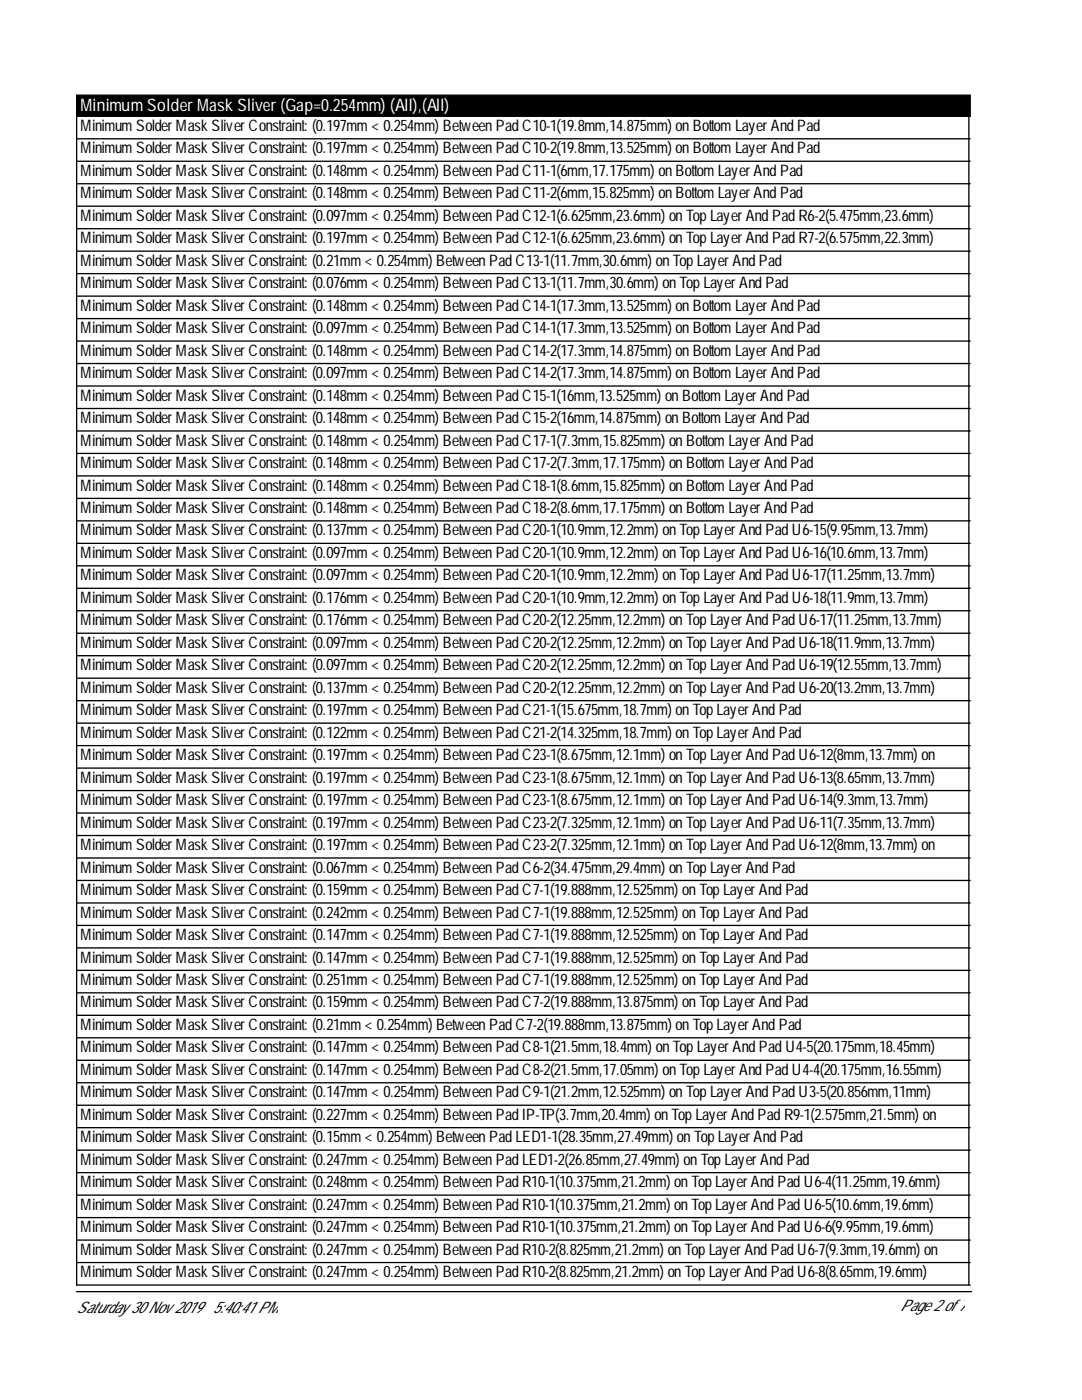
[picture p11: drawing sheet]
<svg xmlns="http://www.w3.org/2000/svg" width="216mm" height="279mm" viewBox="0 0 216 279" stroke-linecap="round" stroke-linejoin="round" font-family="sans-serif">
<defs><g id="words">
<text font-size="3.4" fill="#fff" x="16.1" y="22.2">MinimumSolderMask Sliver(Gap=0.254mm) (All),(All)</text>
<g font-size="3.2">
<text x="16.1" y="26.1">MinimumSolderMaskSliverConstraint: (0.197mm&lt; 0.254mm) BetweenPadC10-1(19.8mm,14.875mm) onBottomLayerAndPad</text>
<text x="16.1" y="30.6">MinimumSolderMaskSliverConstraint: (0.197mm&lt; 0.254mm) BetweenPadC10-2(19.8mm,13.525mm) onBottomLayerAndPad</text>
<text x="16.1" y="35.1">MinimumSolderMaskSliverConstraint: (0.148mm&lt; 0.254mm) BetweenPadC11-1(6mm,17.175mm) onBottomLayerAndPad</text>
<text x="16.1" y="39.6">MinimumSolderMaskSliverConstraint: (0.148mm&lt; 0.254mm) BetweenPadC11-2(6mm,15.825mm) onBottomLayerAndPad</text>
<text x="16.1" y="44.1">MinimumSolderMaskSliverConstraint: (0.097mm&lt; 0.254mm) BetweenPadC12-1(6.625mm,23.6mm) onTopLayerAndPadR6-2(5.475mm,23.6mm)</text>
<text x="16.1" y="48.6">MinimumSolderMaskSliverConstraint: (0.197mm&lt; 0.254mm) BetweenPadC12-1(6.625mm,23.6mm) onTopLayerAndPadR7-2(6.575mm,22.3mm)</text>
<text x="16.1" y="53">MinimumSolderMaskSliverConstraint: (0.21mm&lt; 0.254mm) BetweenPadC13-1(11.7mm,30.6mm) onTopLayerAndPad</text>
<text x="16.1" y="57.5">MinimumSolderMaskSliverConstraint: (0.076mm&lt; 0.254mm) BetweenPadC13-1(11.7mm,30.6mm) onTopLayerAndPad</text>
<text x="16.1" y="62">MinimumSolderMaskSliverConstraint: (0.148mm&lt; 0.254mm) BetweenPadC14-1(17.3mm,13.525mm) onBottomLayerAndPad</text>
<text x="16.1" y="66.5">MinimumSolderMaskSliverConstraint: (0.097mm&lt; 0.254mm) BetweenPadC14-1(17.3mm,13.525mm) onBottomLayerAndPad</text>
<text x="16.1" y="71">MinimumSolderMaskSliverConstraint: (0.148mm&lt; 0.254mm) BetweenPadC14-2(17.3mm,14.875mm) onBottomLayerAndPad</text>
<text x="16.1" y="75.5">MinimumSolderMaskSliverConstraint: (0.097mm&lt; 0.254mm) BetweenPadC14-2(17.3mm,14.875mm) onBottomLayerAndPad</text>
<text x="16.1" y="80">MinimumSolderMaskSliverConstraint: (0.148mm&lt; 0.254mm) BetweenPadC15-1(16mm,13.525mm) onBottomLayerAndPad</text>
<text x="16.1" y="84.4">MinimumSolderMaskSliverConstraint: (0.148mm&lt; 0.254mm) BetweenPadC15-2(16mm,14.875mm) onBottomLayerAndPad</text>
<text x="16.1" y="88.9">MinimumSolderMaskSliverConstraint: (0.148mm&lt; 0.254mm) BetweenPadC17-1(7.3mm,15.825mm) onBottomLayerAndPad</text>
<text x="16.1" y="93.4">MinimumSolderMaskSliverConstraint: (0.148mm&lt; 0.254mm) BetweenPadC17-2(7.3mm,17.175mm) onBottomLayerAndPad</text>
<text x="16.1" y="97.9">MinimumSolderMaskSliverConstraint: (0.148mm&lt; 0.254mm) BetweenPadC18-1(8.6mm,15.825mm) onBottomLayerAndPad</text>
<text x="16.1" y="102.4">MinimumSolderMaskSliverConstraint: (0.148mm&lt; 0.254mm) BetweenPadC18-2(8.6mm,17.175mm) onBottomLayerAndPad</text>
<text x="16.1" y="106.9">MinimumSolderMaskSliverConstraint: (0.137mm&lt; 0.254mm) BetweenPadC20-1(10.9mm,12.2mm) onTopLayerAndPadU6-15(9.95mm,13.7mm)</text>
<text x="16.1" y="111.4">MinimumSolderMaskSliverConstraint: (0.097mm&lt; 0.254mm) BetweenPadC20-1(10.9mm,12.2mm) onTopLayerAndPadU6-16(10.6mm,13.7mm)</text>
<text x="16.1" y="115.8">MinimumSolderMaskSliverConstraint: (0.097mm&lt; 0.254mm) BetweenPadC20-1(10.9mm,12.2mm) onTopLayerAndPadU6-17(11.25mm,13.7mm)</text>
<text x="16.1" y="120.3">MinimumSolderMaskSliverConstraint: (0.176mm&lt; 0.254mm) BetweenPadC20-1(10.9mm,12.2mm) onTopLayerAndPadU6-18(11.9mm,13.7mm)</text>
<text x="16.1" y="124.8">MinimumSolderMaskSliverConstraint: (0.176mm&lt; 0.254mm) BetweenPadC20-2(12.25mm,12.2mm) onTopLayerAndPadU6-17(11.25mm,13.7mm)</text>
<text x="16.1" y="129.3">MinimumSolderMaskSliverConstraint: (0.097mm&lt; 0.254mm) BetweenPadC20-2(12.25mm,12.2mm) onTopLayerAndPadU6-18(11.9mm,13.7mm)</text>
<text x="16.1" y="133.8">MinimumSolderMaskSliverConstraint: (0.097mm&lt; 0.254mm) BetweenPadC20-2(12.25mm,12.2mm) onTopLayerAndPadU6-19(12.55mm,13.7mm)</text>
<text x="16.1" y="138.3">MinimumSolderMaskSliverConstraint: (0.137mm&lt; 0.254mm) BetweenPadC20-2(12.25mm,12.2mm) onTopLayerAndPadU6-20(13.2mm,13.7mm)</text>
<text x="16.1" y="142.8">MinimumSolderMaskSliverConstraint: (0.197mm&lt; 0.254mm) BetweenPadC21-1(15.675mm,18.7mm) onTopLayerAndPad</text>
<text x="16.1" y="147.2">MinimumSolderMaskSliverConstraint: (0.122mm&lt; 0.254mm) BetweenPadC21-2(14.325mm,18.7mm) onTopLayerAndPad</text>
<text x="16.1" y="151.7">MinimumSolderMaskSliverConstraint: (0.197mm&lt; 0.254mm) BetweenPadC23-1(8.675mm,12.1mm) onTopLayerAndPadU6-12(8mm,13.7mm) on</text>
<text x="16.1" y="156.2">MinimumSolderMaskSliverConstraint: (0.197mm&lt; 0.254mm) BetweenPadC23-1(8.675mm,12.1mm) onTopLayerAndPadU6-13(8.65mm,13.7mm)</text>
<text x="16.1" y="160.7">MinimumSolderMaskSliverConstraint: (0.197mm&lt; 0.254mm) BetweenPadC23-1(8.675mm,12.1mm) onTopLayerAndPadU6-14(9.3mm,13.7mm)</text>
<text x="16.1" y="165.2">MinimumSolderMaskSliverConstraint: (0.197mm&lt; 0.254mm) BetweenPadC23-2(7.325mm,12.1mm) onTopLayerAndPadU6-11(7.35mm,13.7mm)</text>
<text x="16.1" y="169.7">MinimumSolderMaskSliverConstraint: (0.197mm&lt; 0.254mm) BetweenPadC23-2(7.325mm,12.1mm) onTopLayerAndPadU6-12(8mm,13.7mm) on</text>
<text x="16.1" y="174.2">MinimumSolderMaskSliverConstraint: (0.067mm&lt; 0.254mm) BetweenPadC6-2(34.475mm,29.4mm) onTopLayerAndPad</text>
<text x="16.1" y="178.6">MinimumSolderMaskSliverConstraint: (0.159mm&lt; 0.254mm) BetweenPadC7-1(19.888mm,12.525mm) onTopLayerAndPad</text>
<text x="16.1" y="183.1">MinimumSolderMaskSliverConstraint: (0.242mm&lt; 0.254mm) BetweenPadC7-1(19.888mm,12.525mm) onTopLayerAndPad</text>
<text x="16.1" y="187.6">MinimumSolderMaskSliverConstraint: (0.147mm&lt; 0.254mm) BetweenPadC7-1(19.888mm,12.525mm) onTopLayerAndPad</text>
<text x="16.1" y="192.1">MinimumSolderMaskSliverConstraint: (0.147mm&lt; 0.254mm) BetweenPadC7-1(19.888mm,12.525mm) onTopLayerAndPad</text>
<text x="16.1" y="196.6">MinimumSolderMaskSliverConstraint: (0.251mm&lt; 0.254mm) BetweenPadC7-1(19.888mm,12.525mm) onTopLayerAndPad</text>
<text x="16.1" y="201.1">MinimumSolderMaskSliverConstraint: (0.159mm&lt; 0.254mm) BetweenPadC7-2(19.888mm,13.875mm) onTopLayerAndPad</text>
<text x="16.1" y="205.5">MinimumSolderMaskSliverConstraint: (0.21mm&lt; 0.254mm) BetweenPadC7-2(19.888mm,13.875mm) onTopLayerAndPad</text>
<text x="16.1" y="210">MinimumSolderMaskSliverConstraint: (0.147mm&lt; 0.254mm) BetweenPadC8-1(21.5mm,18.4mm) onTopLayerAndPadU4-5(20.175mm,18.45mm)</text>
<text x="16.1" y="214.5">MinimumSolderMaskSliverConstraint: (0.147mm&lt; 0.254mm) BetweenPadC8-2(21.5mm,17.05mm) onTopLayerAndPadU4-4(20.175mm,16.55mm)</text>
<text x="16.1" y="219">MinimumSolderMaskSliverConstraint: (0.147mm&lt; 0.254mm) BetweenPadC9-1(21.2mm,12.525mm) onTopLayerAndPadU3-5(20.856mm,11mm)</text>
<text x="16.1" y="223.5">MinimumSolderMaskSliverConstraint: (0.227mm&lt; 0.254mm) BetweenPadIP-TP(3.7mm,20.4mm) onTopLayerAndPadR9-1(2.575mm,21.5mm) on</text>
<text x="16.1" y="228">MinimumSolderMaskSliverConstraint: (0.15mm&lt; 0.254mm) BetweenPadLED1-1(28.35mm,27.49mm) onTopLayerAndPad</text>
<text x="16.1" y="232.5">MinimumSolderMaskSliverConstraint: (0.247mm&lt; 0.254mm) BetweenPadLED1-2(26.85mm,27.49mm) onTopLayerAndPad</text>
<text x="16.1" y="236.9">MinimumSolderMaskSliverConstraint: (0.248mm&lt; 0.254mm) BetweenPadR10-1(10.375mm,21.2mm) onTopLayerAndPadU6-4(11.25mm,19.6mm)</text>
<text x="16.1" y="241.4">MinimumSolderMaskSliverConstraint: (0.247mm&lt; 0.254mm) BetweenPadR10-1(10.375mm,21.2mm) onTopLayerAndPadU6-5(10.6mm,19.6mm)</text>
<text x="16.1" y="245.9">MinimumSolderMaskSliverConstraint: (0.247mm&lt; 0.254mm) BetweenPadR10-1(10.375mm,21.2mm) onTopLayerAndPadU6-6(9.95mm,19.6mm)</text>
<text x="16.1" y="250.4">MinimumSolderMaskSliverConstraint: (0.247mm&lt; 0.254mm) BetweenPadR10-2(8.825mm,21.2mm) onTopLayerAndPadU6-7(9.3mm,19.6mm) on</text>
<text x="16.1" y="254.9">MinimumSolderMaskSliverConstraint: (0.247mm&lt; 0.254mm) BetweenPadR10-2(8.825mm,21.2mm) onTopLayerAndPadU6-8(8.65mm,19.6mm)</text>
<text x="15.3" y="262">Saturday30Nov2019</text>
<text x="42.5" y="262">5:40:41 PM</text>
<text x="179.6" y="261.7">Page2of7</text>
</g>
</g></defs>
<path d="M15.3 19h178.3v4.2h-178.3z" fill="#000" stroke="#000" stroke-width=".26"/>
<g fill="none" stroke="#000" stroke-width=".26">
<path d="M15.3 27.7h178.3M15.3 23.2v233.3h178.3M15.3 32.2h178.3M15.3 36.7h178.3M193.3 23.2v233.3M15.3 41.2h178.3M15.3 45.6h178.3M15.3 50.1h178.3M15.3 54.6h178.3M15.3 59.1h178.3M15.3 63.6h178.3M15.3 68.1h178.3"/>
<path d="M15.3 72.6h178.3M15.3 77h178.3M15.3 81.5h178.3M15.3 86h178.3M15.3 90.5h178.3M15.3 95h178.3M15.3 99.5h178.3M15.3 104h178.3M15.3 108.4h178.3M15.3 112.9h178.3M15.3 117.4h178.3M15.3 121.9h178.3"/>
<path d="M15.3 126.4h178.3M15.3 130.9h178.3M15.3 135.3h178.3M15.3 139.8h178.3M15.3 144.3h178.3M15.3 148.8h178.3M15.3 153.3h178.3M15.3 157.8h178.3M15.3 162.3h178.3M15.3 166.7h178.3M15.3 171.2h178.3M15.3 175.7h178.3"/>
<path d="M15.3 180.2h178.3M15.3 184.7h178.3M15.3 189.2h178.3M15.3 193.7h178.3M15.3 198.1h178.3M15.3 202.6h178.3M15.3 207.1h178.3M15.3 211.6h178.3M15.3 216.1h178.3M15.3 220.6h178.3M15.3 225.1h178.3M15.3 229.5h178.3"/>
<path d="M15.3 234h178.3M15.3 238.5h178.3M15.3 243h178.3M15.3 247.5h178.3M15.3 252h178.3M15.3 257.8h178.6"/>
</g>
<use href="#words"/>
</svg>
